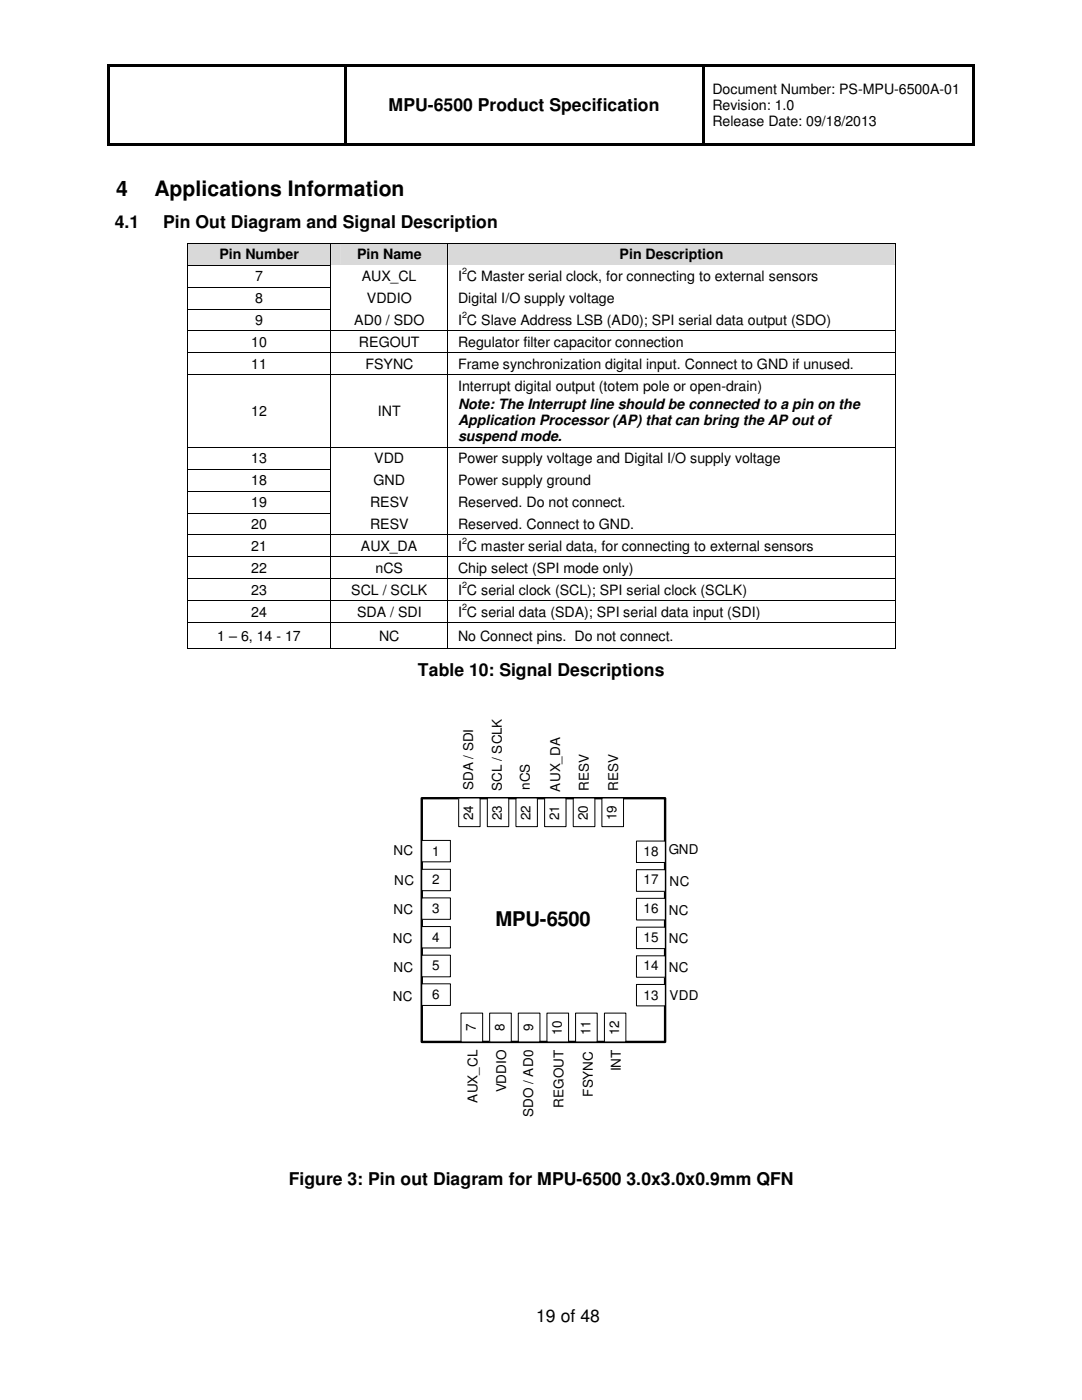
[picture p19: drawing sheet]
<svg xmlns="http://www.w3.org/2000/svg" width="216mm" height="279mm" viewBox="0 0 216 279" stroke-linecap="round" stroke-linejoin="round" font-family="sans-serif">
<defs><g id="words">
<g font-size="4.2">
<text x="23.2" y="39.2">4</text>
<text x="30.9" y="39.2">Applications Information</text>
</g>
<text font-size="4" x="98.8" y="184.9">MPU-6500</text>
<g font-size="3.5">
<text x="77.5" y="22.1">MPU-6500 Product Specification</text>
<text x="22.9" y="45.5">4.1</text>
<text x="32.6" y="45.5">Pin Out Diagram and Signal Description</text>
<text x="83.4" y="134.9">Table 10: Signal Descriptions</text>
<text x="57.6" y="236.5">Figure 3: Pin out Diagram for MPU-6500 3.0x3.0x0.9mm QFN</text>
<text x="107" y="263.8">19 of 48</text>
</g>
<g font-size="2.8">
<text x="142.2" y="18.7">Document Number: PS-MPU-6500A-01</text>
<text x="142.2" y="21.9">Revision: 1.0</text>
<text x="142.2" y="25.1">Release Date: 09/18/2013</text>
<text x="43.8" y="51.7">Pin Number</text>
<text x="71.2" y="51.7">Pin Name</text>
<text x="123.6" y="51.7">Pin Description</text>
<text x="50.9" y="56.1">7</text>
<text x="72.2" y="56.1">AUX_CL</text>
<text x="91.4" y="56.1">I</text>
<text x="93.2" y="56.1">C Master serial clock, for connecting to external sensors</text>
<text x="50.9" y="60.5">8</text>
<text x="50.9" y="64.9">9</text>
<text x="70.7" y="64.9">AD0 / SDO</text>
<text x="73.2" y="60.5">VDDIO</text>
<text x="91.4" y="60.5">Digital I/O supply voltage</text>
<text x="91.4" y="64.9">I</text>
<text x="93.2" y="64.9">C Slave Address LSB (AD0); SPI serial data output (SDO)</text>
<text x="50.1" y="69.3">10</text>
<text x="71.6" y="69.3">REGOUT</text>
<text x="91.4" y="69.3">Regulator filter capacitor connection</text>
<text x="50.1" y="73.6">11</text>
<text x="72.9" y="73.6">FSYNC</text>
<text x="91.4" y="73.6">Frame synchronization digital input. Connect to GND if unused.</text>
<text x="91.4" y="78">Interrupt digital output (totem pole or open-drain)</text>
<text x="50.1" y="83">12</text>
<text x="75.4" y="83">INT</text>
<text x="91.4" y="81.6">Note: The Interrupt line should be connected to a pin on the</text>
<text x="91.4" y="84.8">Application Processor (AP) that can bring the AP out of</text>
<text x="91.4" y="88.1">suspend mode.</text>
<text x="50.1" y="92.5">13</text>
<text x="74.7" y="92.5">VDD</text>
<text x="91.4" y="92.5">Power supply voltage and Digital I/O supply voltage</text>
<text x="50.1" y="96.8">18</text>
<text x="50.1" y="101.2">19</text>
<text x="73.8" y="101.2">RESV</text>
<text x="74.5" y="96.8">GND</text>
<text x="91.4" y="96.8">Power supply ground</text>
<text x="91.4" y="101.2">Reserved. Do not connect.</text>
<text x="50.1" y="105.6">20</text>
<text x="73.8" y="105.6">RESV</text>
<text x="91.4" y="105.6">Reserved. Connect to GND.</text>
<text x="50.1" y="109.9">21</text>
<text x="72" y="109.9">AUX_DA</text>
<text x="91.4" y="109.9">I</text>
<text x="93.2" y="109.9">C master serial data, for connecting to external sensors</text>
<text x="50.1" y="114.3">22</text>
<text x="50.1" y="118.7">23</text>
<text x="70.1" y="118.7">SCL / SCLK</text>
<text x="74.9" y="114.3">nCS</text>
<text x="91.4" y="114.3">Chip select (SPI mode only)</text>
<text x="91.4" y="118.7">I C serial clock (SCL); SPI serial clock (SCLK)</text>
<text x="50.1" y="123.1">24</text>
<text x="71.2" y="123.1">SDA / SDI</text>
<text x="91.4" y="123.1">I C serial data (SDA); SPI serial data input (SDI)</text>
<text x="43.3" y="127.8">1 – 6, 14 - 17</text>
<text x="75.6" y="127.8">NC</text>
<text x="91.4" y="127.8">No Connect pins. Do not connect.</text>
</g>
<g font-size="2.7">
<text x="94.4" y="157.6" transform="rotate(-90 94.4 157.6)">SDA / SDI</text>
<text x="100.2" y="157.8" transform="rotate(-90 100.2 157.8)">SCL / SCLK</text>
<text x="105.7" y="157.6" transform="rotate(-90 105.7 157.6)">nCS</text>
<text x="111.8" y="158" transform="rotate(-90 111.8 158)">AUX_DA</text>
<text x="117.5" y="157.8" transform="rotate(-90 117.5 157.8)">RESV</text>
<text x="123.4" y="157.8" transform="rotate(-90 123.4 157.8)">RESV</text>
<text x="94.4" y="163.7" transform="rotate(-90 94.4 163.7)">24</text>
<text x="100.2" y="163.7" transform="rotate(-90 100.2 163.7)">23</text>
<text x="105.9" y="163.7" transform="rotate(-90 105.9 163.7)">22</text>
<text x="111.6" y="163.7" transform="rotate(-90 111.6 163.7)">21</text>
<text x="117.3" y="163.7" transform="rotate(-90 117.3 163.7)">20</text>
<text x="123" y="163.7" transform="rotate(-90 123 163.7)">19</text>
<text x="78.5" y="170.6">NC</text>
<text x="86.2" y="170.8">1</text>
<text x="128.4" y="170.8">18</text>
<text x="133.4" y="170.4">GND</text>
<text x="78.7" y="176.7">NC</text>
<text x="86.2" y="176.5">2</text>
<text x="128.4" y="176.5">17</text>
<text x="133.6" y="176.8">NC</text>
<text x="78.5" y="182.4">NC</text>
<text x="86.2" y="182.2">3</text>
<text x="128.4" y="182.2">16</text>
<text x="133.4" y="182.5">NC</text>
<text x="78.4" y="188.3">NC</text>
<text x="86.2" y="187.9">4</text>
<text x="128.4" y="187.9">15</text>
<text x="133.4" y="188.3">NC</text>
<text x="78.5" y="194">NC</text>
<text x="86.2" y="193.6">5</text>
<text x="128.4" y="193.6">14</text>
<text x="133.4" y="194">NC</text>
<text x="78.4" y="199.7">NC</text>
<text x="86.2" y="199.3">6</text>
<text x="128.4" y="199.5">13</text>
<text x="133.6" y="199.5">VDD</text>
<text x="95" y="205.7" transform="rotate(-90 95 205.7)">7</text>
<text x="100.7" y="205.7" transform="rotate(-90 100.7 205.7)">8</text>
<text x="106.4" y="205.7" transform="rotate(-90 106.4 205.7)">9</text>
<text x="112.1" y="206.6" transform="rotate(-90 112.1 206.6)">10</text>
<text x="117.8" y="206.6" transform="rotate(-90 117.8 206.6)">11</text>
<text x="123.5" y="206.6" transform="rotate(-90 123.5 206.6)">12</text>
<text x="123.9" y="213.8" transform="rotate(-90 123.9 213.8)">INT</text>
<text x="95.3" y="220" transform="rotate(-90 95.3 220)">AUX_CL</text>
<text x="101" y="218" transform="rotate(-90 101 218)">VDDIO</text>
<text x="112.4" y="221.1" transform="rotate(-90 112.4 221.1)">REGOUT</text>
<text x="118.3" y="218.9" transform="rotate(-90 118.3 218.9)">FSYNC</text>
<text x="106.4" y="222.9" transform="rotate(-90 106.4 222.9)">SDO / AD0</text>
</g>
<g font-size="1.8">
<text x="92.2" y="54.7">2</text>
<text x="92.2" y="63.5">2</text>
<text x="92.2" y="108.5">2</text>
<text x="92.2" y="117.3">2</text>
<text x="92.2" y="121.7">2</text>
</g>
</g></defs>
<g fill="#000">
<path d="M21.5 12.7h.5v.6h-.5zM22 12.7h46.7v.6h-46.7zM68.7 13.3h.5zM68.7 12.7h.5v.6h-.5zM69.2 12.7h70.8v.6h-70.8zM140 13.3h.5zM140 12.7h.5v.6h-.5zM140.5 12.7h53.5v.6h-53.5zM194 12.7h.5v.6h-.5zM21.5 13.3h.5v15.3h-.5zM21.5 28.6h.5v.5h-.5zM22 28.6h46.7v.5h-46.7z"/>
<path d="M68.7 13.3h.5v15.3h-.5zM68.7 28.6h.5v.5h-.5zM69.2 28.6h70.8v.5h-70.8zM140 13.3h.5v15.3h-.5zM140 28.6h.5v.5h-.5zM140.5 28.6h53.5v.5h-53.5zM194 13.3h.5v15.3h-.5zM194 28.6h.5v.5h-.5z"/>
</g>
<g fill="#d9d9d9">
<path d="M37.5 48.6h28.4v4.3h-28.4z"/>
<path d="M39.4 48.8h24.6v3.9h-24.6z"/>
<path d="M66.1 48.6h23.2v4.3h-23.2z"/>
<path d="M68 48.8h19.3v3.9h-19.3z"/>
<path d="M89.5 48.6h89v4.3h-89z"/>
<path d="M91.4 48.8h85.2v3.9h-85.2z"/>
</g>
<path d="M37.3 48.5h.2v.3h-.2zM37.3 48.5h.2v.1h-.2zM65.9 48.6h.2v.2h-.2zM65.9 48.5h.2v.1h-.2zM89.3 48.6h.2v.2h-.2zM89.3 48.5h.2v.1h-.2zM178.5 48.5h.2v.3h-.2zM178.5 48.5h.2v.1h-.2z" fill="#000"/>
<path d="M37.4 48.8v4M37.5 48.6h28.4M66 48.8v4M66.1 48.6h23.2M89.4 48.8v4M89.5 48.6h89M178.6 48.8v4" fill="none" stroke="#000" stroke-width=".2"/>
<path d="M37.4 52.8h141.2M37.5 48.7h28.4M66.1 48.7h23.2M89.5 48.7h89" fill="none" stroke="#d9d9d9" stroke-width=".2"/>
<g fill="#fff">
<path d="M66.1 53h23.2v4.2h-23.2z"/>
<path d="M68 53.2h19.3v3.9h-19.3z"/>
<path d="M89.5 53h89v4.2h-89z"/>
<path d="M91.4 53.2h85.2v3.9h-85.2z"/>
</g>
<path d="M37.3 52.8h.2v.3h-.2zM65.9 52.8h.2v.3h-.2z" fill="#000"/>
<path d="M37.5 52.9h28.4M66.1 52.9h23.2" fill="none" stroke="#000" stroke-width=".2"/>
<path d="M66.1 53h23.2v.1h-23.2z" fill="#fff"/>
<path d="M89.3 52.8h.2v.3h-.2z" fill="#000"/>
<path d="M89.5 52.9h89" fill="none" stroke="#000" stroke-width=".2"/>
<path d="M89.5 53h89v.1h-89z" fill="#fff"/>
<path d="M178.5 52.8h.2v.3h-.2z" fill="#000"/>
<path d="M37.4 53.1v4.1" fill="none" stroke="#000" stroke-width=".2"/>
<path d="M66 57.1h23.4v.1h-23.4z" fill="#fff"/>
<path d="M66 53.1v4.1" fill="none" stroke="#000" stroke-width=".2"/>
<path d="M89.4 57.1h89.2v.1h-89.2z" fill="#fff"/>
<path d="M89.4 53.1v4.1M178.6 53.1v4.1" fill="none" stroke="#000" stroke-width=".2"/>
<g fill="#fff">
<path d="M66.1 57.4h23.2v4.2h-23.2z"/>
<path d="M68 57.5h19.3v4h-19.3z"/>
<path d="M89.5 57.4h89v4.2h-89z"/>
<path d="M91.4 57.5h85.2v4h-85.2z"/>
</g>
<path d="M37.3 57.2h.2v.3h-.2zM65.9 57.2h.2v.3h-.2z" fill="#000"/>
<path d="M37.5 57.3h28.4M66.1 57.3h23.2" fill="none" stroke="#000" stroke-width=".2"/>
<path d="M66.1 57.4h23.2v.1h-23.2z" fill="#fff"/>
<path d="M89.3 57.2h.2v.3h-.2z" fill="#000"/>
<path d="M89.5 57.3h89" fill="none" stroke="#000" stroke-width=".2"/>
<path d="M89.5 57.4h89v.1h-89z" fill="#fff"/>
<path d="M178.5 57.2h.2v.3h-.2z" fill="#000"/>
<path d="M37.4 57.5v4.1" fill="none" stroke="#000" stroke-width=".2"/>
<path d="M66 61.5h23.4v.1h-23.4z" fill="#fff"/>
<path d="M66 57.5v4.1" fill="none" stroke="#000" stroke-width=".2"/>
<path d="M89.4 61.5h89.2v.1h-89.2z" fill="#fff"/>
<path d="M89.4 57.5v4.1M178.6 57.5v4.1" fill="none" stroke="#000" stroke-width=".2"/>
<g fill="#fff">
<path d="M66.1 61.8h23.2v4.2h-23.2z"/>
<path d="M68 61.9h19.3v4h-19.3z"/>
<path d="M89.5 61.8h89v4.2h-89z"/>
<path d="M91.4 61.9h85.2v4h-85.2z"/>
</g>
<path d="M37.3 61.6h.2v.3h-.2zM65.9 61.6h.2v.3h-.2z" fill="#000"/>
<path d="M37.5 61.7h28.4M66.1 61.7h23.2" fill="none" stroke="#000" stroke-width=".2"/>
<path d="M66.1 61.8h23.2v.1h-23.2z" fill="#fff"/>
<path d="M89.3 61.6h.2v.3h-.2z" fill="#000"/>
<path d="M89.5 61.7h89" fill="none" stroke="#000" stroke-width=".2"/>
<path d="M89.5 61.8h89v.1h-89z" fill="#fff"/>
<path d="M178.5 61.6h.2v.3h-.2z" fill="#000"/>
<path d="M37.4 61.9v4.1" fill="none" stroke="#000" stroke-width=".2"/>
<path d="M66 65.8h23.4v.2h-23.4z" fill="#fff"/>
<path d="M66 61.9v4.1" fill="none" stroke="#000" stroke-width=".2"/>
<path d="M89.4 65.8h89.2v.2h-89.2z" fill="#fff"/>
<path d="M89.4 61.9v4.1M178.6 61.9v4.1" fill="none" stroke="#000" stroke-width=".2"/>
<g fill="#fff">
<path d="M66.1 66.2h23.2v4.2h-23.2z"/>
<path d="M68 66.3h19.3v3.9h-19.3z"/>
<path d="M89.5 66.2h89v4.2h-89z"/>
<path d="M91.4 66.3h85.2v3.9h-85.2z"/>
</g>
<path d="M37.3 66h.2v.3h-.2zM65.9 66h.2v.3h-.2z" fill="#000"/>
<path d="M37.5 66h28.4M66.1 66h23.2" fill="none" stroke="#000" stroke-width=".2"/>
<path d="M66.1 66.1h23.2v.2h-23.2z" fill="#fff"/>
<path d="M89.3 66h.2v.3h-.2z" fill="#000"/>
<path d="M89.5 66h89" fill="none" stroke="#000" stroke-width=".2"/>
<path d="M89.5 66.1h89v.2h-89z" fill="#fff"/>
<path d="M178.5 66h.2v.3h-.2z" fill="#000"/>
<path d="M37.4 66.3v4.1" fill="none" stroke="#000" stroke-width=".2"/>
<path d="M66 70.2h23.4v.2h-23.4z" fill="#fff"/>
<path d="M66 66.3v4.1" fill="none" stroke="#000" stroke-width=".2"/>
<path d="M89.4 70.2h89.2v.2h-89.2z" fill="#fff"/>
<path d="M89.4 66.3v4.1M178.6 66.3v4.1" fill="none" stroke="#000" stroke-width=".2"/>
<g fill="#fff">
<path d="M66.1 70.5h23.2v4.2h-23.2z"/>
<path d="M68 70.7h19.3v3.9h-19.3z"/>
<path d="M89.5 70.5h89v4.2h-89z"/>
<path d="M91.4 70.7h85.2v3.9h-85.2z"/>
</g>
<path d="M37.3 70.4h.2v.3h-.2zM65.9 70.4h.2v.3h-.2z" fill="#000"/>
<path d="M37.5 70.4h28.4M66.1 70.4h23.2" fill="none" stroke="#000" stroke-width=".2"/>
<path d="M66.1 70.5h23.2v.2h-23.2z" fill="#fff"/>
<path d="M89.3 70.4h.2v.3h-.2z" fill="#000"/>
<path d="M89.5 70.4h89" fill="none" stroke="#000" stroke-width=".2"/>
<path d="M89.5 70.5h89v.2h-89z" fill="#fff"/>
<path d="M178.5 70.4h.2v.3h-.2z" fill="#000"/>
<path d="M37.4 70.7v4" fill="none" stroke="#000" stroke-width=".2"/>
<path d="M66 74.6h23.4v.1h-23.4z" fill="#fff"/>
<path d="M66 70.7v4" fill="none" stroke="#000" stroke-width=".2"/>
<path d="M89.4 74.6h89.2v.1h-89.2z" fill="#fff"/>
<path d="M89.4 70.7v4M178.6 70.7v4" fill="none" stroke="#000" stroke-width=".2"/>
<g fill="#fff">
<path d="M66.1 74.9h23.2v14.3h-23.2z"/>
<path d="M68 80.1h19.3v3.9h-19.3z"/>
<path d="M89.5 74.9h89v14.3h-89z"/>
<path d="M91.4 75h85.2v4h-85.2z"/>
<path d="M91.4 79h85.2v3.2h-85.2z"/>
<path d="M91.4 82.2h85.2v3.3h-85.2z"/>
<path d="M91.4 85.5h85.2v3.6h-85.2z"/>
</g>
<path d="M37.3 74.7h.2v.3h-.2zM65.9 74.7h.2v.3h-.2z" fill="#000"/>
<path d="M37.5 74.8h28.4M66.1 74.8h23.2" fill="none" stroke="#000" stroke-width=".2"/>
<path d="M66.1 74.9h23.2v.1h-23.2z" fill="#fff"/>
<path d="M89.3 74.7h.2v.3h-.2z" fill="#000"/>
<path d="M89.5 74.8h89" fill="none" stroke="#000" stroke-width=".2"/>
<path d="M89.5 74.9h89v.1h-89z" fill="#fff"/>
<path d="M178.5 74.7h.2v.3h-.2z" fill="#000"/>
<path d="M37.4 75v14.2" fill="none" stroke="#000" stroke-width=".2"/>
<path d="M66 89.1h23.4v.1h-23.4z" fill="#fff"/>
<path d="M66 75v14.2" fill="none" stroke="#000" stroke-width=".2"/>
<path d="M89.4 89.1h89.2v.1h-89.2z" fill="#fff"/>
<path d="M89.4 75v14.2M178.6 75v14.2" fill="none" stroke="#000" stroke-width=".2"/>
<g fill="#fff">
<path d="M66.1 89.4h23.2v4.2h-23.2z"/>
<path d="M68 89.5h19.3v3.9h-19.3z"/>
<path d="M89.5 89.4h89v4.2h-89z"/>
<path d="M91.4 89.5h85.2v3.9h-85.2z"/>
</g>
<path d="M37.3 89.2h.2v.3h-.2zM65.9 89.2h.2v.3h-.2z" fill="#000"/>
<path d="M37.5 89.3h28.4M66.1 89.3h23.2" fill="none" stroke="#000" stroke-width=".2"/>
<path d="M66.1 89.4h23.2v.1h-23.2z" fill="#fff"/>
<path d="M89.3 89.2h.2v.3h-.2z" fill="#000"/>
<path d="M89.5 89.3h89" fill="none" stroke="#000" stroke-width=".2"/>
<path d="M89.5 89.4h89v.1h-89z" fill="#fff"/>
<path d="M178.5 89.2h.2v.3h-.2z" fill="#000"/>
<path d="M37.4 89.5v4.1" fill="none" stroke="#000" stroke-width=".2"/>
<path d="M66 93.4h23.4v.2h-23.4z" fill="#fff"/>
<path d="M66 89.5v4.1" fill="none" stroke="#000" stroke-width=".2"/>
<path d="M89.4 93.4h89.2v.2h-89.2z" fill="#fff"/>
<path d="M89.4 89.5v4.1M178.6 89.5v4.1" fill="none" stroke="#000" stroke-width=".2"/>
<g fill="#fff">
<path d="M66.1 93.7h23.2v4.2h-23.2z"/>
<path d="M68 93.9h19.3v3.9h-19.3z"/>
<path d="M89.5 93.7h89v4.2h-89z"/>
<path d="M91.4 93.9h85.2v3.9h-85.2z"/>
</g>
<path d="M37.3 93.6h.2v.3h-.2zM65.9 93.6h.2v.3h-.2z" fill="#000"/>
<path d="M37.5 93.6h28.4M66.1 93.6h23.2" fill="none" stroke="#000" stroke-width=".2"/>
<path d="M66.1 93.7h23.2v.2h-23.2z" fill="#fff"/>
<path d="M89.3 93.6h.2v.3h-.2z" fill="#000"/>
<path d="M89.5 93.6h89" fill="none" stroke="#000" stroke-width=".2"/>
<path d="M89.5 93.7h89v.2h-89z" fill="#fff"/>
<path d="M178.5 93.6h.2v.3h-.2z" fill="#000"/>
<path d="M37.4 93.9v4" fill="none" stroke="#000" stroke-width=".2"/>
<path d="M66 97.8h23.4v.1h-23.4z" fill="#fff"/>
<path d="M66 93.9v4" fill="none" stroke="#000" stroke-width=".2"/>
<path d="M89.4 97.8h89.2v.1h-89.2z" fill="#fff"/>
<path d="M89.4 93.9v4M178.6 93.9v4" fill="none" stroke="#000" stroke-width=".2"/>
<g fill="#fff">
<path d="M66.1 98.1h23.2v4.2h-23.2z"/>
<path d="M68 98.2h19.3v4h-19.3z"/>
<path d="M89.5 98.1h89v4.2h-89z"/>
<path d="M91.4 98.2h85.2v4h-85.2z"/>
</g>
<path d="M37.3 97.9h.2v.3h-.2zM65.9 97.9h.2v.3h-.2z" fill="#000"/>
<path d="M37.5 98h28.4M66.1 98h23.2" fill="none" stroke="#000" stroke-width=".2"/>
<path d="M66.1 98.1h23.2v.1h-23.2z" fill="#fff"/>
<path d="M89.3 97.9h.2v.3h-.2z" fill="#000"/>
<path d="M89.5 98h89" fill="none" stroke="#000" stroke-width=".2"/>
<path d="M89.5 98.1h89v.1h-89z" fill="#fff"/>
<path d="M178.5 97.9h.2v.3h-.2z" fill="#000"/>
<path d="M37.4 98.2v4.1" fill="none" stroke="#000" stroke-width=".2"/>
<path d="M66 102.2h23.4v.1h-23.4z" fill="#fff"/>
<path d="M66 98.2v4.1" fill="none" stroke="#000" stroke-width=".2"/>
<path d="M89.4 102.2h89.2v.1h-89.2z" fill="#fff"/>
<path d="M89.4 98.2v4.1M178.6 98.2v4.1" fill="none" stroke="#000" stroke-width=".2"/>
<g fill="#fff">
<path d="M66.1 102.5h23.2v4.2h-23.2z"/>
<path d="M68 102.6h19.3v4h-19.3z"/>
<path d="M89.5 102.5h89v4.2h-89z"/>
<path d="M91.4 102.6h85.2v4h-85.2z"/>
</g>
<path d="M37.3 102.3h.2v.3h-.2zM65.9 102.3h.2v.3h-.2z" fill="#000"/>
<path d="M37.5 102.4h28.4M66.1 102.4h23.2" fill="none" stroke="#000" stroke-width=".2"/>
<path d="M66.1 102.5h23.2v.1h-23.2z" fill="#fff"/>
<path d="M89.3 102.3h.2v.3h-.2z" fill="#000"/>
<path d="M89.5 102.4h89" fill="none" stroke="#000" stroke-width=".2"/>
<path d="M89.5 102.5h89v.1h-89z" fill="#fff"/>
<path d="M178.5 102.3h.2v.3h-.2z" fill="#000"/>
<path d="M37.4 102.6v4.1" fill="none" stroke="#000" stroke-width=".2"/>
<path d="M66 106.6h23.4v.1h-23.4z" fill="#fff"/>
<path d="M66 102.6v4.1" fill="none" stroke="#000" stroke-width=".2"/>
<path d="M89.4 106.6h89.2v.1h-89.2z" fill="#fff"/>
<path d="M89.4 102.6v4.1M178.6 102.6v4.1" fill="none" stroke="#000" stroke-width=".2"/>
<g fill="#fff">
<path d="M66.1 106.8h23.2v4.2h-23.2z"/>
<path d="M68 107h19.3v3.9h-19.3z"/>
<path d="M89.5 106.8h89v4.2h-89z"/>
<path d="M91.4 107h85.2v3.9h-85.2z"/>
</g>
<path d="M37.3 106.7h.2v.3h-.2zM65.9 106.7h.2v.3h-.2z" fill="#000"/>
<path d="M37.5 106.8h28.4M66.1 106.8h23.2" fill="none" stroke="#000" stroke-width=".2"/>
<path d="M66.1 106.8h23.2v.2h-23.2z" fill="#fff"/>
<path d="M89.3 106.7h.2v.3h-.2z" fill="#000"/>
<path d="M89.5 106.8h89" fill="none" stroke="#000" stroke-width=".2"/>
<path d="M89.5 106.8h89v.2h-89z" fill="#fff"/>
<path d="M178.5 106.7h.2v.3h-.2z" fill="#000"/>
<path d="M37.4 107v4" fill="none" stroke="#000" stroke-width=".2"/>
<path d="M66 110.9h23.4v.1h-23.4z" fill="#fff"/>
<path d="M66 107v4" fill="none" stroke="#000" stroke-width=".2"/>
<path d="M89.4 110.9h89.2v.1h-89.2z" fill="#fff"/>
<path d="M89.4 107v4M178.6 107v4" fill="none" stroke="#000" stroke-width=".2"/>
<g fill="#fff">
<path d="M66.1 111.2h23.2v4.2h-23.2z"/>
<path d="M68 111.3h19.3v4h-19.3z"/>
<path d="M89.5 111.2h89v4.2h-89z"/>
<path d="M91.4 111.3h85.2v4h-85.2z"/>
</g>
<path d="M37.3 111h.2v.3h-.2zM65.9 111h.2v.3h-.2z" fill="#000"/>
<path d="M37.5 111.1h28.4M66.1 111.1h23.2" fill="none" stroke="#000" stroke-width=".2"/>
<path d="M66.1 111.2h23.2v.1h-23.2z" fill="#fff"/>
<path d="M89.3 111h.2v.3h-.2z" fill="#000"/>
<path d="M89.5 111.1h89" fill="none" stroke="#000" stroke-width=".2"/>
<path d="M89.5 111.2h89v.1h-89z" fill="#fff"/>
<path d="M178.5 111h.2v.3h-.2z" fill="#000"/>
<path d="M37.4 111.3v4.1" fill="none" stroke="#000" stroke-width=".2"/>
<path d="M66 115.3h23.4v.1h-23.4z" fill="#fff"/>
<path d="M66 111.3v4.1" fill="none" stroke="#000" stroke-width=".2"/>
<path d="M89.4 115.3h89.2v.1h-89.2z" fill="#fff"/>
<g fill="none" stroke="#000" stroke-width=".2">
<path d="M37.4 115.7v4.1M37.5 115.5h28.4M37.5 119.9h28.4M66 115.7v4.1M66.1 115.5h23.2M66.1 119.9h23.2M89.4 111.3v4.1M89.4 115.7v4.1M89.5 115.5h89M89.5 119.9h89M178.6 111.3v4.1M178.6 115.7v4.1"/>
<path d="M37.4 120.1v4.1M37.4 124.5v4.9M37.5 124.2h28.4M37.5 129.5h28.4M66 120.1v4.1M66 124.5v4.9M66.1 124.2h23.2M66.1 129.5h23.2M89.4 120.1v4.1M89.4 124.5v4.9M89.5 124.2h89M89.5 129.5h89"/>
<path d="M178.6 120.1v4.1M178.6 124.5v4.9"/>
</g>
<g fill="#000">
<path d="M37.3 115.4h.2v.3h-.2zM65.9 115.4h.2v.3h-.2zM89.3 115.4h.2v.3h-.2zM178.5 115.4h.2v.3h-.2zM37.3 119.8h.2v.3h-.2zM37.3 124.2h.2v.3h-.2zM37.3 129.4h.2v.1h-.2zM65.9 119.8h.2v.3h-.2zM65.9 124.2h.2v.3h-.2zM65.9 129.4h.2v.1h-.2zM89.3 119.8h.2v.3h-.2zM89.3 124.2h.2v.3h-.2z"/>
<path d="M89.3 129.4h.2v.1h-.2zM178.5 119.8h.2v.3h-.2zM178.5 124.2h.2v.3h-.2zM178.5 129.4h.2v.1h-.2z"/>
</g>
<path d="M84.2 159.3h48.5v48.6h-48.5z" fill="none" stroke="#000" stroke-width=".48"/>
<path d="M84.2 167.7h5.7v4.3h-5.7z" fill-rule="evenodd" fill="#fff"/>
<path d="M84.2 167.7h5.7v4.3h-5.7z" fill="none" stroke="#000" stroke-width=".2"/>
<path d="M84.2 173.5h5.7v4.3h-5.7z" fill-rule="evenodd" fill="#fff"/>
<path d="M84.2 173.5h5.7v4.3h-5.7z" fill="none" stroke="#000" stroke-width=".2"/>
<path d="M84.2 179.2h5.7v4.3h-5.7z" fill-rule="evenodd" fill="#fff"/>
<path d="M84.2 179.2h5.7v4.3h-5.7z" fill="none" stroke="#000" stroke-width=".2"/>
<path d="M84.2 184.9h5.7v4.3h-5.7z" fill-rule="evenodd" fill="#fff"/>
<path d="M84.2 184.9h5.7v4.3h-5.7z" fill="none" stroke="#000" stroke-width=".2"/>
<path d="M84.2 190.6h5.7v4.3h-5.7z" fill-rule="evenodd" fill="#fff"/>
<path d="M84.2 190.6h5.7v4.3h-5.7z" fill="none" stroke="#000" stroke-width=".2"/>
<path d="M84.2 196.3h5.7v4.4h-5.7z" fill-rule="evenodd" fill="#fff"/>
<path d="M84.2 196.3h5.7v4.4h-5.7z" fill="none" stroke="#000" stroke-width=".2"/>
<path d="M127 196.5h5.8v4.2h-5.8z" fill-rule="evenodd" fill="#fff"/>
<path d="M127 196.5h5.8v4.2h-5.8z" fill="none" stroke="#000" stroke-width=".2"/>
<path d="M127 167.9h5.8v4.2h-5.8z" fill-rule="evenodd" fill="#fff"/>
<path d="M127 167.9h5.8v4.2h-5.8z" fill="none" stroke="#000" stroke-width=".2"/>
<path d="M127 173.6h5.8v4.3h-5.8z" fill-rule="evenodd" fill="#fff"/>
<path d="M127 173.6h5.8v4.3h-5.8z" fill="none" stroke="#000" stroke-width=".2"/>
<path d="M127 179.3h5.8v4.3h-5.8z" fill-rule="evenodd" fill="#fff"/>
<path d="M127 179.3h5.8v4.3h-5.8z" fill="none" stroke="#000" stroke-width=".2"/>
<path d="M127 185h5.8v4.3h-5.8z" fill-rule="evenodd" fill="#fff"/>
<path d="M127 185h5.8v4.3h-5.8z" fill="none" stroke="#000" stroke-width=".2"/>
<path d="M127 190.8h5.8v4.2h-5.8z" fill-rule="evenodd" fill="#fff"/>
<path d="M127 190.8h5.8v4.2h-5.8z" fill="none" stroke="#000" stroke-width=".2"/>
<path d="M92 202.2h4.3v5.7h-4.3z" fill-rule="evenodd" fill="#fff"/>
<path d="M92 202.2h4.3v5.7h-4.3z" fill="none" stroke="#000" stroke-width=".2"/>
<path d="M97.7 202.2h4.3v5.7h-4.3z" fill-rule="evenodd" fill="#fff"/>
<path d="M97.7 202.2h4.3v5.7h-4.3z" fill="none" stroke="#000" stroke-width=".2"/>
<path d="M103.4 202.2h4.3v5.7h-4.3z" fill-rule="evenodd" fill="#fff"/>
<path d="M103.4 202.2h4.3v5.7h-4.3z" fill="none" stroke="#000" stroke-width=".2"/>
<path d="M109.1 202.2h4.4v5.7h-4.4z" fill-rule="evenodd" fill="#fff"/>
<path d="M109.1 202.2h4.4v5.7h-4.4z" fill="none" stroke="#000" stroke-width=".2"/>
<path d="M114.9 202.2h4.3v5.7h-4.3z" fill-rule="evenodd" fill="#fff"/>
<path d="M114.9 202.2h4.3v5.7h-4.3z" fill="none" stroke="#000" stroke-width=".2"/>
<path d="M120.6 202.2h4.3v5.7h-4.3z" fill-rule="evenodd" fill="#fff"/>
<path d="M120.6 202.2h4.3v5.7h-4.3z" fill="none" stroke="#000" stroke-width=".2"/>
<path d="M91.5 159.3h4.3v5.7h-4.3z" fill-rule="evenodd" fill="#fff"/>
<path d="M91.5 159.3h4.3v5.7h-4.3z" fill="none" stroke="#000" stroke-width=".2"/>
<path d="M97.2 159.3h4.3v5.7h-4.3z" fill-rule="evenodd" fill="#fff"/>
<path d="M97.2 159.3h4.3v5.7h-4.3z" fill="none" stroke="#000" stroke-width=".2"/>
<path d="M103 159.3h4.2v5.7h-4.2z" fill-rule="evenodd" fill="#fff"/>
<path d="M103 159.3h4.2v5.7h-4.2z" fill="none" stroke="#000" stroke-width=".2"/>
<path d="M108.7 159.3h4.2v5.7h-4.2z" fill-rule="evenodd" fill="#fff"/>
<path d="M108.7 159.3h4.2v5.7h-4.2z" fill="none" stroke="#000" stroke-width=".2"/>
<path d="M114.4 159.3h4.3v5.7h-4.3z" fill-rule="evenodd" fill="#fff"/>
<path d="M114.4 159.3h4.3v5.7h-4.3z" fill="none" stroke="#000" stroke-width=".2"/>
<path d="M120.1 159.3h4.3v5.7h-4.3z" fill-rule="evenodd" fill="#fff"/>
<path d="M120.1 159.3h4.3v5.7h-4.3z" fill="none" stroke="#000" stroke-width=".2"/>
<use href="#words"/>
</svg>
